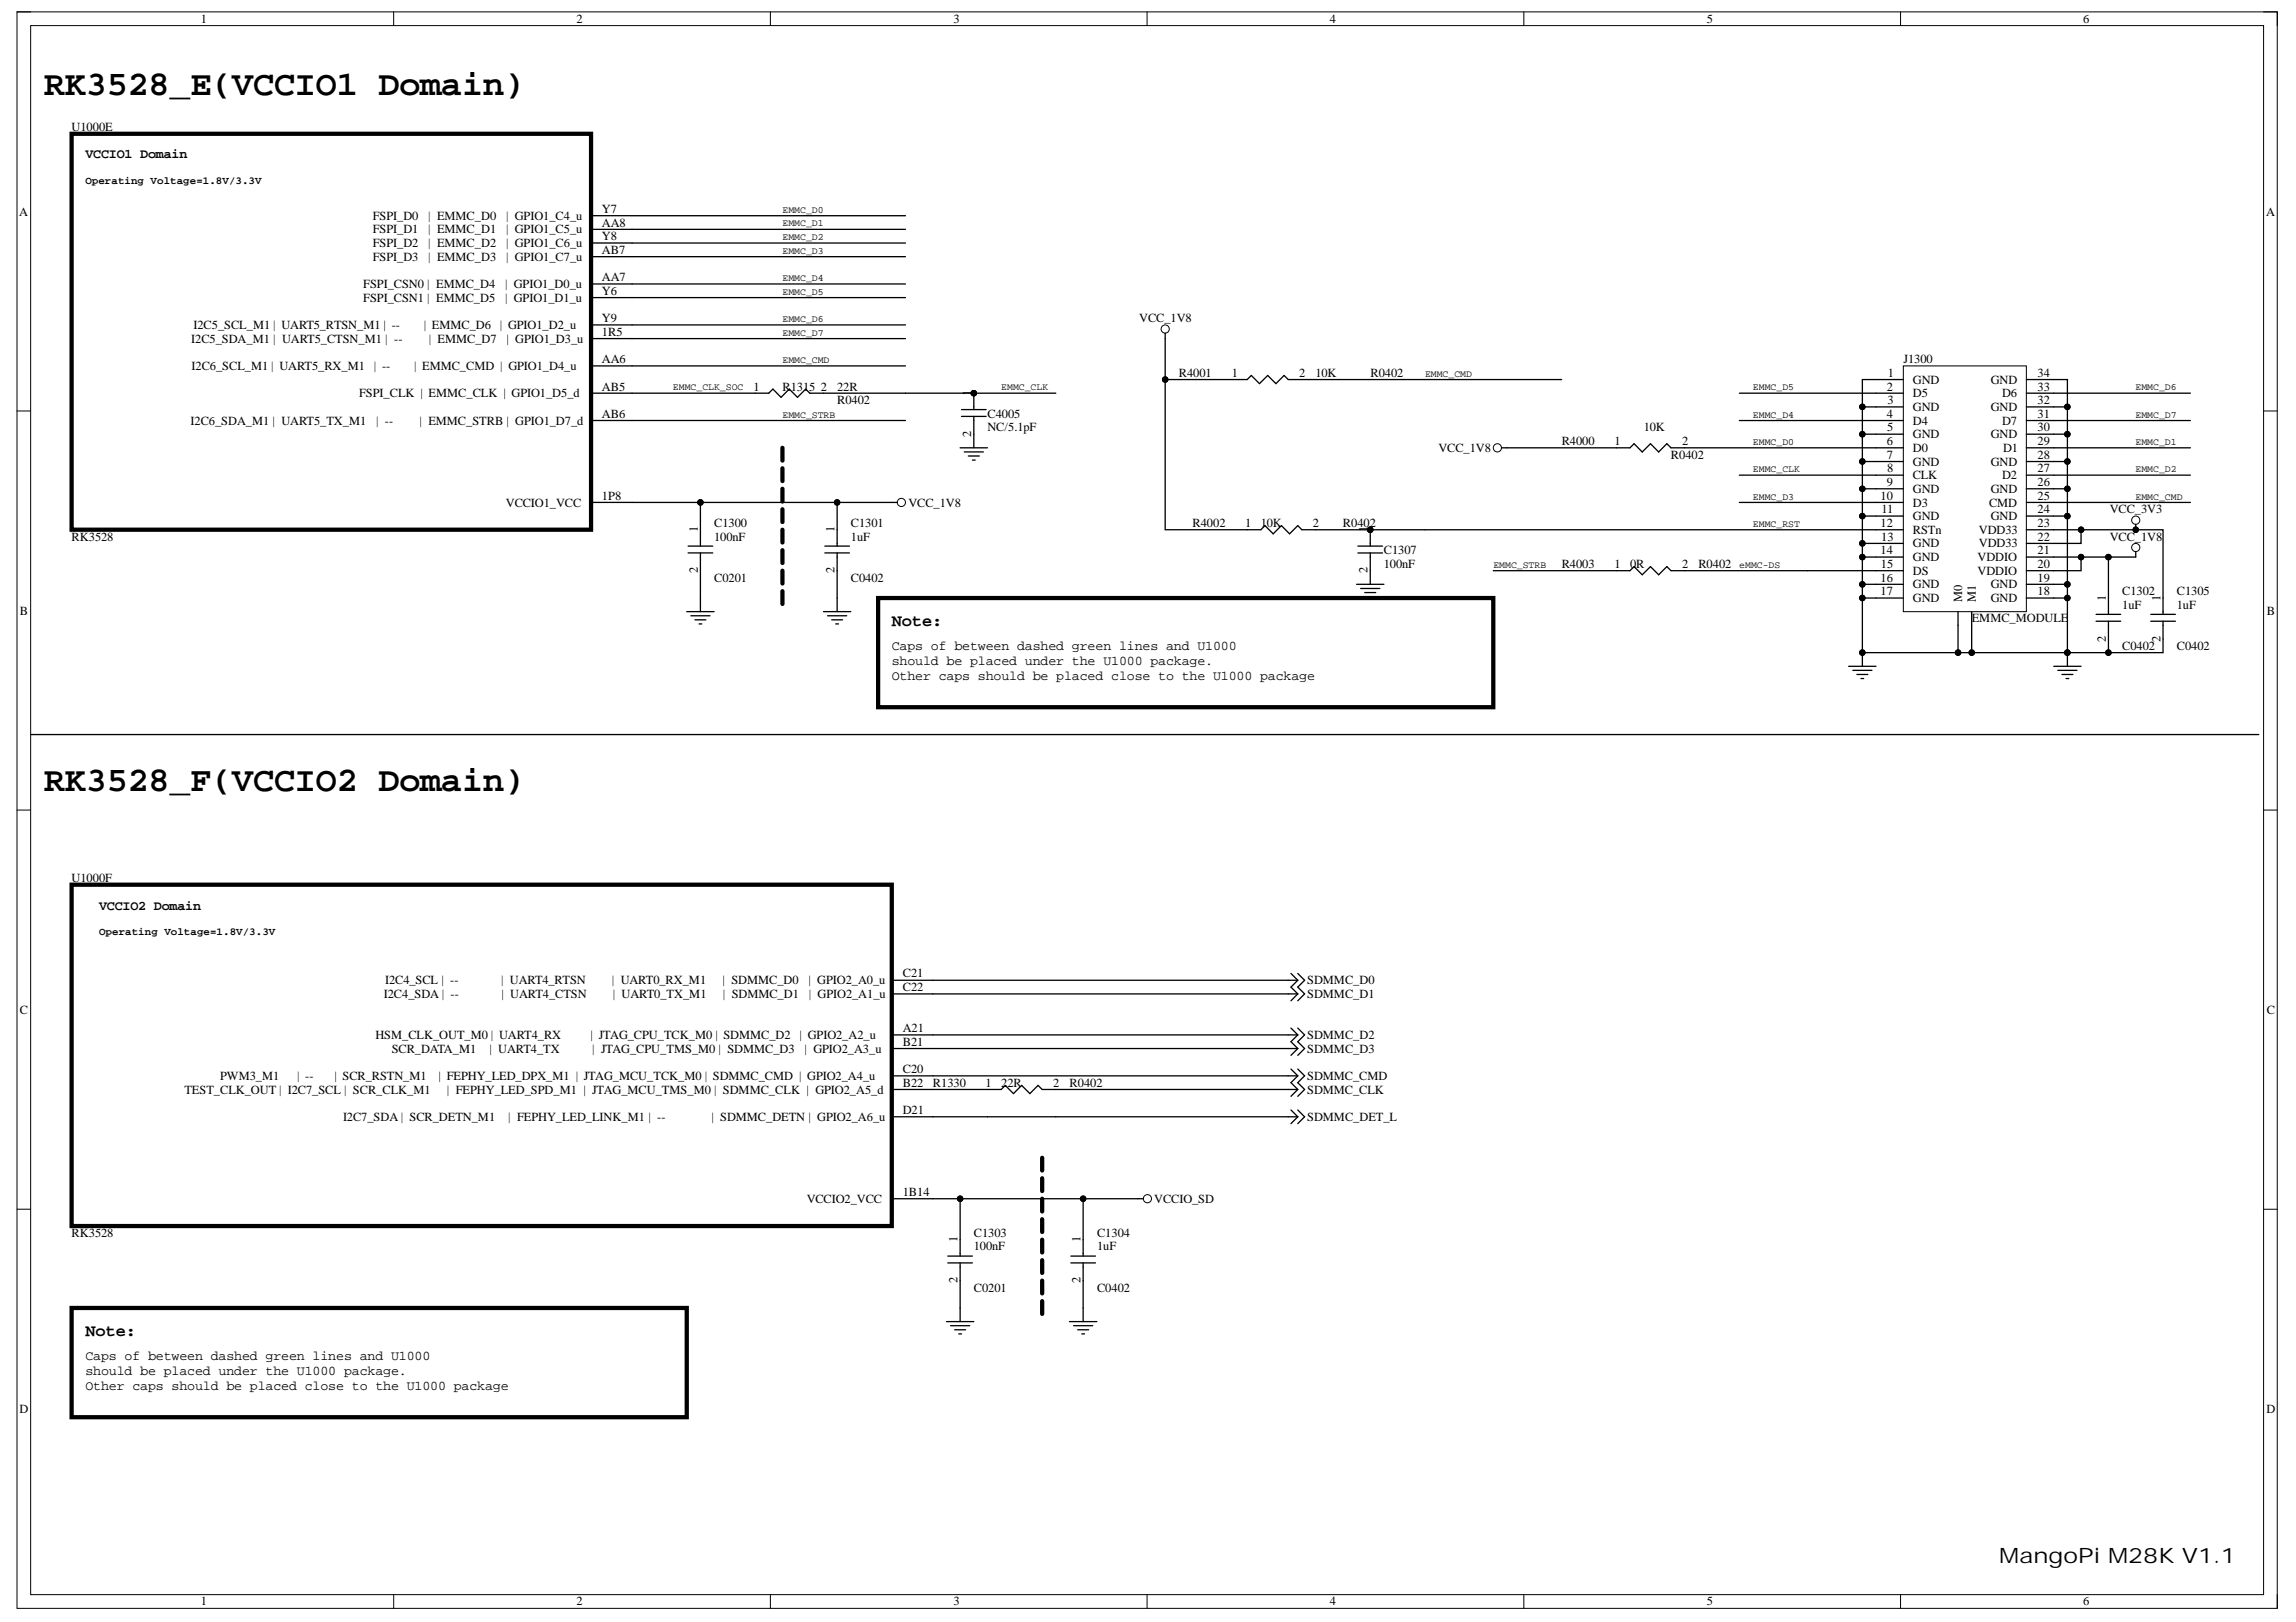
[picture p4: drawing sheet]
<svg xmlns="http://www.w3.org/2000/svg" width="297mm" height="210mm" viewBox="0 0 297 210" stroke-linecap="round" stroke-linejoin="round" font-family="sans-serif">
<defs><g id="words">
<g font-size="4.5">
<text x="5.7" y="12.3">RK3528_E(VCCIO1 Domain)</text>
<text x="5.7" y="102.4">RK3528_F(VCCIO2 Domain)</text>
</g>
<text font-size="2.7" x="258.6" y="202.2">MangoPi M28K V1.1</text>
<g font-size="2.2">
<text x="115.4" y="81">Note:</text>
<text x="11" y="172.9">Note:</text>
</g>
<g font-size="1.7">
<text x="11" y="20.5">VCCIO1 Domain</text>
<text x="115.4" y="84.1">Caps of between dashed green lines and U1000</text>
<text x="115.4" y="86">should be placed under the U1000 package.</text>
<text x="115.4" y="88">Other caps should be placed close to the U1000 package</text>
<text x="12.8" y="117.7">VCCIO2 Domain</text>
<text x="11" y="176">Caps of between dashed green lines and U1000</text>
<text x="11" y="177.9">should be placed under the U1000 package.</text>
<text x="11" y="179.9">Other caps should be placed close to the U1000 package</text>
</g>
<g font-size="1.6">
<text x="26" y="3">1</text>
<text x="74.6" y="3">2</text>
<text x="123.4" y="3">3</text>
<text x="172" y="3">4</text>
<text x="220.8" y="3">5</text>
<text x="269.5" y="3">6</text>
<text x="9.3" y="16.9">U1000E</text>
<text x="2.5" y="27.9">A</text>
<text x="48.2" y="28.4">FSPI_D0</text>
<text x="55.4" y="28.4">| EMMC_D0</text>
<text x="65.5" y="28.4">| GPIO1_C4_u</text>
<text x="77.9" y="27.6">Y7</text>
<text x="77.9" y="29.3">AA8</text>
<text x="293.2" y="27.9">A</text>
<text x="48.2" y="30.2">FSPI_D1</text>
<text x="48.2" y="32">FSPI_D2</text>
<text x="48.2" y="33.8">FSPI_D3</text>
<text x="55.4" y="30.2">| EMMC_D1</text>
<text x="55.4" y="32">| EMMC_D2</text>
<text x="55.4" y="33.8">| EMMC_D3</text>
<text x="65.5" y="30.2">| GPIO1_C5_u</text>
<text x="65.5" y="32">| GPIO1_C6_u</text>
<text x="65.5" y="33.8">| GPIO1_C7_u</text>
<text x="77.9" y="31.1">Y8</text>
<text x="77.9" y="32.9">AB7</text>
<text x="47" y="37.3">FSPI_CSN0 | EMMC_D4</text>
<text x="47" y="39">FSPI_CSN1 | EMMC_D5</text>
<text x="65.3" y="37.3">| GPIO1_D0_u</text>
<text x="65.3" y="39">| GPIO1_D1_u</text>
<text x="77.9" y="36.4">AA7</text>
<text x="77.9" y="38.2">Y6</text>
<text x="77.9" y="41.7">Y9</text>
<text x="147.4" y="41.7">VCC_1V8</text>
<text x="24.7" y="44.3">I2C5_SDA_M1 | UART5_CTSN_M1 | --</text>
<text x="24.8" y="47.9">I2C6_SCL_M1 | UART5_RX_M1</text>
<text x="25" y="42.6">I2C5_SCL_M1 | UART5_RTSN_M1 | --</text>
<text x="48.4" y="47.9">| --</text>
<text x="53.6" y="47.9">| EMMC_CMD | GPIO1_D4_u</text>
<text x="54.8" y="42.6">| EMMC_D6</text>
<text x="55.5" y="44.3">| EMMC_D7</text>
<text x="64.7" y="42.6">| GPIO1_D2_u</text>
<text x="65.5" y="44.3">| GPIO1_D3_u</text>
<text x="77.9" y="43.4">1R5</text>
<text x="77.9" y="47">AA6</text>
<text x="246.2" y="47">J1300</text>
<text x="46.4" y="51.4">FSPI_CLK | EMMC_CLK | GPIO1_D5_d</text>
<text x="77.9" y="50.5">AB5</text>
<text x="97.5" y="50.5">1</text>
<text x="101.2" y="50.5">R1315</text>
<text x="106.2" y="50.5">2</text>
<text x="108.3" y="52.3">R0402</text>
<text x="108.3" y="50.5">22R</text>
<text x="125.6" y="51.2" transform="rotate(-90 125.6 51.2)">1</text>
<text x="152.5" y="48.8">R4001</text>
<text x="159.4" y="48.8">1</text>
<text x="168.1" y="48.8">2</text>
<text x="170.2" y="48.8">10K</text>
<text x="177.3" y="48.8">R0402</text>
<text x="244.1" y="50.5">2</text>
<text x="244.2" y="52.3">3</text>
<text x="244.2" y="48.8">1</text>
<text x="247.5" y="49.7">GND</text>
<text x="247.5" y="51.4">D5</text>
<text x="247.5" y="53.2">GND</text>
<text x="257.5" y="53.2">GND</text>
<text x="257.5" y="49.7">GND</text>
<text x="259" y="51.4">D6</text>
<text x="263.6" y="52.3">32</text>
<text x="263.6" y="50.5">33</text>
<text x="263.6" y="48.8">34</text>
<text x="24.7" y="54.9">I2C6_SDA_M1 | UART5_TX_M1</text>
<text x="48.7" y="54.9">| --</text>
<text x="54.3" y="54.9">| EMMC_STRB | GPIO1_D7_d</text>
<text x="77.9" y="54.1">AB6</text>
<text x="125.6" y="56.5" transform="rotate(-90 125.6 56.5)">2</text>
<text x="127.8" y="54.1">C4005</text>
<text x="127.8" y="55.8">NC/5.1pF</text>
<text x="186.1" y="58.5">VCC_1V8</text>
<text x="202" y="57.6">R4000</text>
<text x="208.9" y="57.6">1</text>
<text x="212.7" y="55.8">10K</text>
<text x="216.2" y="59.4">R0402</text>
<text x="217.6" y="57.6">2</text>
<text x="244.1" y="54.1">4</text>
<text x="244.1" y="57.6">6</text>
<text x="244.1" y="59.4">7</text>
<text x="244.1" y="55.8">5</text>
<text x="247.5" y="54.9">D4</text>
<text x="247.5" y="56.7">GND</text>
<text x="247.5" y="58.5">D0</text>
<text x="257.5" y="56.7">GND</text>
<text x="259" y="54.9">D7</text>
<text x="259.2" y="58.5">D1</text>
<text x="263.6" y="59.4">28</text>
<text x="263.6" y="57.6">29</text>
<text x="263.6" y="55.8">30</text>
<text x="263.6" y="54.1">31</text>
<text x="65.4" y="65.5">VCCIO1_VCC</text>
<text x="77.9" y="64.7">1P8</text>
<text x="117.5" y="65.5">VCC_1V8</text>
<text x="243.3" y="64.7">10</text>
<text x="244.1" y="62.9">9</text>
<text x="244.1" y="61.1">8</text>
<text x="247.5" y="60.3">GND</text>
<text x="247.5" y="62">CLK</text>
<text x="247.5" y="63.8">GND</text>
<text x="247.5" y="65.5">D3</text>
<text x="257.3" y="65.5">CMD</text>
<text x="257.5" y="63.8">GND</text>
<text x="257.5" y="60.3">GND</text>
<text x="259" y="62">D2</text>
<text x="263.6" y="64.7">25</text>
<text x="263.6" y="62.9">26</text>
<text x="263.6" y="61.1">27</text>
<text x="9.3" y="70">RK3528</text>
<text x="90.3" y="68.9" transform="rotate(-90 90.3 68.9)">1</text>
<text x="92.4" y="68.2">C1300</text>
<text x="92.4" y="70">100nF</text>
<text x="108" y="68.9" transform="rotate(-90 108 68.9)">1</text>
<text x="110.1" y="68.2">C1301</text>
<text x="110.1" y="70">1uF</text>
<text x="154.3" y="68.2">R4002</text>
<text x="161.1" y="68.2">1</text>
<text x="163.1" y="68.2">10K</text>
<text x="169.8" y="68.2">2</text>
<text x="173.7" y="68.2">R0402</text>
<text x="176.9" y="68.9" transform="rotate(-90 176.9 68.9)">1</text>
<text x="179" y="71.7">C1307</text>
<text x="243.3" y="68.2">12</text>
<text x="243.3" y="71.7">14</text>
<text x="243.4" y="70">13</text>
<text x="243.4" y="66.4">11</text>
<text x="247.5" y="67.3">GND</text>
<text x="247.5" y="69.1">RSTn</text>
<text x="247.5" y="70.8">GND</text>
<text x="256" y="70.8">VDD33</text>
<text x="256" y="69.1">VDD33</text>
<text x="257.5" y="67.3">GND</text>
<text x="263.6" y="71.7">21</text>
<text x="263.6" y="70">22</text>
<text x="263.6" y="68.2">23</text>
<text x="263.6" y="66.4">24</text>
<text x="272.9" y="70">VCC_1V8</text>
<text x="272.9" y="66.4">VCC_3V3</text>
<text x="90.3" y="74.2" transform="rotate(-90 90.3 74.2)">2</text>
<text x="92.4" y="75.3">C0201</text>
<text x="108" y="74.2" transform="rotate(-90 108 74.2)">2</text>
<text x="110.1" y="75.3">C0402</text>
<text x="176.9" y="74.2" transform="rotate(-90 176.9 74.2)">2</text>
<text x="179" y="73.5">100nF</text>
<text x="202" y="73.5">R4003</text>
<text x="208.9" y="73.5">1</text>
<text x="210.9" y="73.5">0R</text>
<text x="217.6" y="73.5">2</text>
<text x="219.7" y="73.5">R0402</text>
<text x="243.3" y="75.3">16</text>
<text x="243.3" y="77">17</text>
<text x="243.3" y="73.5">15</text>
<text x="247.5" y="72.6">GND</text>
<text x="247.5" y="74.4">DS</text>
<text x="247.5" y="76.2">GND</text>
<text x="247.5" y="77.9">GND</text>
<text x="253.9" y="77.9" transform="rotate(-90 253.9 77.9)">M0</text>
<text x="255.6" y="77.9" transform="rotate(-90 255.6 77.9)">M1</text>
<text x="255.9" y="74.4">VDDIO</text>
<text x="255.9" y="72.6">VDDIO</text>
<text x="257.5" y="77.9">GND</text>
<text x="257.5" y="76.2">GND</text>
<text x="263.6" y="77">18</text>
<text x="263.6" y="75.3">19</text>
<text x="263.6" y="73.5">20</text>
<text x="272.4" y="77.7" transform="rotate(-90 272.4 77.7)">1</text>
<text x="274.5" y="77">C1302</text>
<text x="279.5" y="77.7" transform="rotate(-90 279.5 77.7)">1</text>
<text x="281.6" y="77">C1305</text>
<text x="2.6" y="79.5">B</text>
<text x="255.1" y="80.6">EMMC_MODULE</text>
<text x="272.4" y="83" transform="rotate(-90 272.4 83)">2</text>
<text x="274.5" y="78.8">1uF</text>
<text x="279.5" y="83" transform="rotate(-90 279.5 83)">2</text>
<text x="281.6" y="78.8">1uF</text>
<text x="293.2" y="79.5">B</text>
<text x="274.5" y="84.1">C0402</text>
<text x="281.6" y="84.1">C0402</text>
<text x="9.3" y="114.2">U1000F</text>
<text x="2.6" y="131.2">C</text>
<text x="49.7" y="129.2">I2C4_SDA | --</text>
<text x="49.8" y="127.4">I2C4_SCL | --</text>
<text x="64.8" y="127.4">| UART4_RTSN</text>
<text x="64.9" y="129.2">| UART4_CTSN</text>
<text x="79.2" y="127.4">| UART0_RX_M1</text>
<text x="79.3" y="129.2">| UART0_TX_M1</text>
<text x="93.5" y="127.4">| SDMMC_D0</text>
<text x="93.5" y="129.2">| SDMMC_D1</text>
<text x="104.6" y="127.4">| GPIO2_A0_u</text>
<text x="104.6" y="129.2">| GPIO2_A1_u</text>
<text x="116.8" y="126.5">C21</text>
<text x="116.8" y="128.3">C22</text>
<text x="169.1" y="127.4">SDMMC_D0</text>
<text x="169.1" y="129.2">SDMMC_D1</text>
<text x="293.2" y="131.2">C</text>
<text x="48.6" y="134.4">HSM_CLK_OUT_M0 | UART4_RX</text>
<text x="50.7" y="136.2">SCR_DATA_M1</text>
<text x="63.3" y="136.2">| UART4_TX</text>
<text x="76.4" y="134.4">| JTAG_CPU_TCK_M0 | SDMMC_D2</text>
<text x="76.6" y="136.2">| JTAG_CPU_TMS_M0 | SDMMC_D3</text>
<text x="103.4" y="134.4">| GPIO2_A2_u</text>
<text x="104.1" y="136.2">| GPIO2_A3_u</text>
<text x="116.8" y="133.6">A21</text>
<text x="116.8" y="135.3">B21</text>
<text x="169.1" y="134.4">SDMMC_D2</text>
<text x="169.1" y="136.2">SDMMC_D3</text>
<text x="23.9" y="141.5">TEST_CLK_OUT | I2C7_SCL | SCR_CLK_M1</text>
<text x="28.5" y="139.8">PWM3_M1</text>
<text x="38.4" y="139.8">| --</text>
<text x="43.3" y="139.8">| SCR_RSTN_M1</text>
<text x="56.7" y="139.8">| FEPHY_LED_DPX_M1 | JTAG_MCU_TCK_M0 | SDMMC_CMD | GPIO2_A4_u</text>
<text x="57.8" y="141.5">| FEPHY_LED_SPD_M1 | JTAG_MCU_TMS_M0 | SDMMC_CLK | GPIO2_A5_d</text>
<text x="116.8" y="138.9">C20</text>
<text x="116.8" y="140.7">B22</text>
<text x="120.7" y="140.7">R1330</text>
<text x="127.5" y="140.7">1</text>
<text x="129.5" y="140.7">22R</text>
<text x="136.3" y="140.7">2</text>
<text x="138.4" y="140.7">R0402</text>
<text x="169.1" y="139.8">SDMMC_CMD</text>
<text x="169.1" y="141.5">SDMMC_CLK</text>
<text x="44.4" y="145">I2C7_SDA | SCR_DETN_M1</text>
<text x="65.8" y="145">| FEPHY_LED_LINK_M1 | --</text>
<text x="92" y="145">| SDMMC_DETN | GPIO2_A6_u</text>
<text x="116.8" y="144.2">D21</text>
<text x="169.1" y="145">SDMMC_DET_L</text>
<text x="104.4" y="155.7">VCCIO2_VCC</text>
<text x="116.8" y="154.8">1B14</text>
<text x="149.3" y="155.7">VCCIO_SD</text>
<text x="9.3" y="160.1">RK3528</text>
<text x="123.9" y="160.8" transform="rotate(-90 123.9 160.8)">1</text>
<text x="126" y="160.1">C1303</text>
<text x="126" y="161.8">100nF</text>
<text x="139.8" y="160.8" transform="rotate(-90 139.8 160.8)">1</text>
<text x="141.9" y="160.1">C1304</text>
<text x="141.9" y="161.8">1uF</text>
<text x="123.9" y="166.1" transform="rotate(-90 123.9 166.1)">2</text>
<text x="126" y="167.2">C0201</text>
<text x="139.8" y="166.1" transform="rotate(-90 139.8 166.1)">2</text>
<text x="141.9" y="167.2">C0402</text>
<text x="2.5" y="182.8">D</text>
<text x="293.2" y="182.8">D</text>
<text x="26" y="207.8">1</text>
<text x="74.6" y="207.8">2</text>
<text x="123.4" y="207.8">3</text>
<text x="172" y="207.8">4</text>
<text x="220.8" y="207.8">5</text>
<text x="269.5" y="207.8">6</text>
</g>
<g font-size="1.4">
<text x="11" y="23.8">Operating Voltage=1.8V/3.3V</text>
<text x="12.8" y="121">Operating Voltage=1.8V/3.3V</text>
</g>
<g font-size="1.3">
<text x="101.2" y="27.6">EMMC_D0</text>
<text x="101.2" y="29.3">EMMC_D1</text>
<text x="101.2" y="31.1">EMMC_D2</text>
<text x="101.2" y="32.8">EMMC_D3</text>
<text x="101.2" y="36.4">EMMC_D4</text>
<text x="101.2" y="38.2">EMMC_D5</text>
<text x="101.2" y="41.7">EMMC_D6</text>
<text x="101.2" y="43.4">EMMC_D7</text>
<text x="101.2" y="47">EMMC_CMD</text>
<text x="87.1" y="50.5">EMMC_CLK_SOC</text>
<text x="129.5" y="50.5">EMMC_CLK</text>
<text x="184.4" y="48.7">EMMC_CMD</text>
<text x="226.8" y="50.5">EMMC_D5</text>
<text x="276.3" y="50.5">EMMC_D6</text>
<text x="101.2" y="54.1">EMMC_STRB</text>
<text x="226.8" y="54.1">EMMC_D4</text>
<text x="226.8" y="57.6">EMMC_D0</text>
<text x="276.3" y="57.6">EMMC_D1</text>
<text x="276.3" y="54.1">EMMC_D7</text>
<text x="226.8" y="64.7">EMMC_D3</text>
<text x="226.8" y="61.1">EMMC_CLK</text>
<text x="276.3" y="61.1">EMMC_D2</text>
<text x="276.3" y="64.7">EMMC_CMD</text>
<text x="226.8" y="68.2">EMMC_RST</text>
<text x="193.2" y="73.5">EMMC_STRB</text>
<text x="225" y="73.5">eMMC-DS</text>
</g>
</g></defs>
<g fill="none" stroke="#000" stroke-width=".13">
<path d="M2.2 1.5h1.8M2.2 1.5h292.4v206.6h-292.4zM4 3.3h288.8v203.1h-288.8zM50.9 1.5v1.8M99.7 1.5v1.8M148.4 1.5v1.8M197.1 1.5v1.8M245.9 1.5v1.8M292.8 1.5h1.8v1.8M2.2 53.2h1.8M292.8 53.2h1.8M2.2 104.8h1.8"/>
<path d="M292.8 104.8h1.8M2.2 156.5h1.8M292.8 156.5h1.8M50.9 206.4v1.7M99.7 206.4v1.7M148.4 206.4v1.7M197.1 206.4v1.7M245.9 206.4v1.7M294.6 206.4v1.7"/>
<circle cx="90.6" cy="65" r=".35"/>
<circle cx="108.3" cy="65" r=".35"/>
</g>
<g fill="#000">
<circle cx="90.6" cy="65" r=".35"/>
<circle cx="108.3" cy="65" r=".35"/>
</g>
<g fill="none" stroke="#000" stroke-width=".17">
<path d="M89 71.6h3.2M89 70.7h3.2M90.6 68.6v2.1M90.6 71.6v2.3M127.8 141h1.7l.6-.5 1 1 1.1-1 1 1 1.1-1 .5 .5h1.8M122.6 163.4h3.2M122.6 162.5h3.2M124.2 160.4v2.1M124.2 163.4v2.3M138.5 163.4h3.2M138.5 162.5h3.2M140.1 160.4v2.1"/>
<path d="M140.1 163.4v2.3"/>
</g>
<path d="M9.3 114.5h106.1v44.2h-106.1z" fill-rule="evenodd" fill="#fff"/>
<path d="M9.3 114.5h106.1v44.2h-106.1z" fill="none" stroke="#000" stroke-width=".55"/>
<path d="M97.7 50.9h1.8l.5-.5 1 1 1.1-1 1.1 1 1-1 .6 .5h1.7M115.4 126.9h5.3M115.4 128.6h5.3M115.4 133.9h5.3M115.4 135.7h5.3M115.4 139.2h5.3M115.4 141h5.3M115.4 144.5h5.3M115.4 155.1h5.3" fill="none" stroke="#000" stroke-width=".17"/>
<path d="M9.3 17.3h67.2v51.3h-67.2z" fill-rule="evenodd" fill="#fff"/>
<g fill="none" stroke="#000" stroke-width=".55">
<path d="M9.3 17.3h67.2v51.3h-67.2zM101.2 58v1.6M101.2 60.6v1.7M101.2 63.2v1.7M101.2 65.9v1.7M101.2 68.6v1.6M101.2 71.2v1.7M101.2 73.9v1.6M101.2 76.5v1.7M113.6 77.4h79.6v14.1h-79.6zM134.8 149.8v1.7M134.8 152.5v1.6"/>
<path d="M134.8 155.1v1.7M134.8 157.8v1.6M9.3 169.3h79.5v14.1h-79.5zM134.8 160.4v1.7M134.8 163.1v1.6M134.8 165.7v1.7M134.8 168.4v1.6"/>
</g>
<g fill="none" stroke="#000" stroke-width=".17">
<path d="M76.5 27.9h5.3M76.5 29.7h5.3M76.5 31.4h5.3M76.5 33.2h5.3M76.5 36.7h5.3M76.5 38.5h5.3M76.5 42h5.3M76.5 43.8h5.3M76.5 47.4h5.3M76.5 50.9h5.3M76.5 54.4h5.3M124.2 58h3.6"/>
<path d="M124.4 53.9h3.2M124.4 53h3.2M124.7 58.5h2.5M125.3 59h1.4M125.8 59.5h.4M126 50.9v2.1M126 53.9v4.1M150.7 43.1v.7M159.6 49.1h1.8l.5-.5 1 1 1.1-1 1.1 1 1-1 .6 .5h1.7M209.1 58h1.8l.5-.6 1.1 1.1 1-1.1 1.1 1.1 1-1.1 .6 .6h1.7M76.5 65h5.3M88.8 79.2h3.6"/>
<path d="M89.4 79.7h2.5M90.6 77.4v1.8M106.5 79.2h3.6M106.7 71.6h3.2M106.7 70.7h3.2M107.1 79.7h2.4M108.3 68.6v2.1M108.3 71.6v2.3M108.3 77.4v1.8M115.4 65h.7M161.4 68.6h1.7l.6-.6 1 1.1 1.1-1.1 1 1.1 1.1-1.1 .5 .6h1.8M209.1 73.9h1.8l.5-.6 1.1 1.1 1-1.1 1.1 1.1 1-1.1 .6 .6h1.7"/>
<path d="M4 95.1h288.2M89.9 80.2h1.4M90.4 80.7h.4M107.6 80.2h1.4M108.1 80.7h.4M166.7 126.9h1.2M166.7 128.6h1.2M166.7 133.9h1.2M166.7 135.7h1.2M166.7 139.2h1.2M167 126l.9 .9M167 133l.9 .9"/>
<path d="M167 138.3l.9 .9M167.9 126.9l-.9 .8 .9 .9M167.9 126l.9 .9-.9 .8 .9 .9-.9 .9M167.9 128.6l-.9 .9M167.9 133.9l-.9 .9 .9 .9M167.9 133l.9 .9-.9 .9 .9 .9-.9 .9M167.9 135.7l-.9 .9M167.9 139.2l-.9 .9 .9 .9M167.9 138.3l.9 .9-.9 .9 .9 .9-.9 .9M147.2 155.1h.7M166.7 144.5h1.2M166.7 141h1.2"/>
<path d="M167 143.6l.9 .9M167.9 144.5l-.9 .9M167.9 143.6l.9 .9-.9 .9M167.9 141l-.9 .9M122.4 171h3.6M123 171.6h2.5M123.5 172.1h1.4M124 172.6h.4M124.2 169.3v1.7M138.4 171h3.5M138.9 171.6h2.5M139.4 172.1h1.4"/>
<path d="M140 172.6h.3M140.1 169.3v1.7"/>
</g>
<g fill="none" stroke="#000" stroke-width=".13">
<circle cx="126" cy="50.9" r=".35"/>
<circle cx="150.7" cy="42.6" r=".53"/>
<circle cx="116.6" cy="65" r=".53"/>
<circle cx="148.4" cy="155.1" r=".53"/>
</g>
<circle cx="126" cy="50.9" r=".35" fill="#000"/>
<path d="M246.2 47.4h16v31.8h-16z" fill-rule="evenodd" fill="#fff"/>
<g fill="none" stroke="#000" stroke-width=".13">
<path d="M246.2 47.4h16v31.8h-16z"/>
<circle cx="126" cy="50.9" r=".35"/>
<circle cx="150.7" cy="49.1" r=".35"/>
<circle cx="193.7" cy="58" r=".53"/>
<circle cx="240.9" cy="56.2" r=".35"/>
<circle cx="240.9" cy="52.7" r=".35"/>
<circle cx="240.9" cy="59.7" r=".35"/>
<circle cx="267.5" cy="56.2" r=".35"/>
<circle cx="267.5" cy="52.7" r=".35"/>
<circle cx="267.5" cy="59.7" r=".35"/>
<circle cx="177.3" cy="68.6" r=".35"/>
<circle cx="240.9" cy="63.3" r=".35"/>
<circle cx="240.9" cy="75.6" r=".35"/>
<circle cx="240.9" cy="70.3" r=".35"/>
<circle cx="240.9" cy="77.4" r=".35"/>
<circle cx="240.9" cy="72.1" r=".35"/>
<circle cx="240.9" cy="66.8" r=".35"/>
<circle cx="267.5" cy="63.3" r=".35"/>
<circle cx="267.5" cy="75.6" r=".35"/>
<circle cx="267.5" cy="77.4" r=".35"/>
<circle cx="267.5" cy="66.8" r=".35"/>
<circle cx="269.2" cy="68.6" r=".35"/>
<circle cx="269.2" cy="72.1" r=".35"/>
<circle cx="272.8" cy="72.1" r=".35"/>
<circle cx="276.3" cy="70.9" r=".53"/>
<circle cx="276.3" cy="68.6" r=".35"/>
<circle cx="276.3" cy="67.3" r=".53"/>
<circle cx="240.9" cy="84.5" r=".35"/>
<circle cx="253.3" cy="84.5" r=".35"/>
<circle cx="255.1" cy="84.5" r=".35"/>
<circle cx="267.5" cy="84.5" r=".35"/>
<circle cx="272.8" cy="84.5" r=".35"/>
<circle cx="124.2" cy="155.1" r=".35"/>
<circle cx="140.1" cy="155.1" r=".35"/>
</g>
<g fill="none" stroke="#000" stroke-width=".17">
<path d="M81.8 27.9h35.3M81.8 29.7h35.3M81.8 31.5h35.3M81.8 33.2h35.3M81.8 36.7h35.3M81.8 38.5h35.3M81.8 50.9h15.9M81.8 42h35.3M81.8 43.8h35.3M81.8 47.4h35.3M81.8 54.4h35.3M106.5 50.9h30.1"/>
<path d="M150.7 43.8v24.8h10.7M150.7 49.1h8.9M168.4 49.1h33.6M194.2 58h14.9M217.9 58h28.3M225 50.9h21.2M225 54.4h21.2M240.9 52.7h5.3M240.9 56.2h5.3M240.9 59.7h5.3M246.2 49.1h-5.3v28.3h5.3M262.2 49.1h5.3v28.3h-5.3"/>
<path d="M262.2 50.9h21.2M262.2 52.7h5.3M262.2 54.4h21.2M262.2 56.2h5.3M262.2 58h21.2M262.2 59.7h5.3M81.8 65h8.8M90.6 68.6v-3.6h17.7v3.6M90.6 73.9v3.5M108.3 65h7.1M108.3 73.9v3.5M170.2 68.6h76"/>
<path d="M175.5 75.6h3.5M175.7 71.6h3.2M175.7 70.7h3.2M176 76.2h2.5M176.6 76.7h1.4M177.1 77.2h.4M177.3 68.6v2.1M177.3 71.6v4M193.2 73.9h15.9M217.9 73.9h28.3M225 61.5h21.2M225 65h21.2"/>
<path d="M240.9 77.4v7.1h26.6v-7.1M240.9 63.3h5.3M240.9 66.8h5.3M240.9 70.3h5.3M240.9 72.1h5.3M240.9 75.6h5.3M253.3 79.2v5.3M255.1 79.2v5.3M262.2 68.6h17.6v10.9M262.2 61.5h21.2M262.2 63.3h5.3M262.2 65h21.2"/>
<path d="M262.2 66.8h5.3M262.2 75.6h5.3M269.2 72.1v1.8h-7M269.2 68.6v1.7h-7M271.2 79.5h3.2M272.8 72.1v7.4M276.3 71.4v.7h-14.1M276.3 67.9v.7M278.3 79.5h3.1M239.2 86.2h3.5M239.7 86.8h2.5M240.2 87.3h1.4"/>
<path d="M240.8 87.8h.3M240.9 84.5v1.7M265.7 86.2h3.5M266.2 86.8h2.5M266.8 87.3h1.4M267.3 87.8h.3M271.2 80.4h3.2M272.8 80.4v4.1M278.3 80.4h3.1M279.8 80.4v4.1h-12.3v1.7M120.7 133.9h46M120.7 135.7h46"/>
<path d="M120.7 139.2h46M120.7 128.6h46M120.7 126.9h46M120.7 141h7.1M120.7 144.5h46M120.7 155.1h3.5M136.6 141h30.1M140.1 155.1v5.3M147.2 155.1h-23v5.3M124.2 165.7v3.6M140.1 165.7v3.6"/>
</g>
<g fill="#000">
<circle cx="126" cy="50.9" r=".35"/>
<circle cx="150.7" cy="49.1" r=".35"/>
<circle cx="240.9" cy="56.2" r=".35"/>
<circle cx="240.9" cy="52.7" r=".35"/>
<circle cx="240.9" cy="59.7" r=".35"/>
<circle cx="267.5" cy="56.2" r=".35"/>
<circle cx="267.5" cy="52.7" r=".35"/>
<circle cx="267.5" cy="59.7" r=".35"/>
<circle cx="177.3" cy="68.6" r=".35"/>
<circle cx="240.9" cy="63.3" r=".35"/>
<circle cx="240.9" cy="75.6" r=".35"/>
<circle cx="240.9" cy="70.3" r=".35"/>
<circle cx="240.9" cy="77.4" r=".35"/>
<circle cx="240.9" cy="72.1" r=".35"/>
<circle cx="240.9" cy="66.8" r=".35"/>
<circle cx="267.5" cy="63.3" r=".35"/>
<circle cx="267.5" cy="75.6" r=".35"/>
<circle cx="267.5" cy="77.4" r=".35"/>
<circle cx="267.5" cy="66.8" r=".35"/>
<circle cx="269.2" cy="68.6" r=".35"/>
<circle cx="269.2" cy="72.1" r=".35"/>
<circle cx="272.8" cy="72.1" r=".35"/>
<circle cx="276.3" cy="68.6" r=".35"/>
<circle cx="240.9" cy="84.5" r=".35"/>
<circle cx="253.3" cy="84.5" r=".35"/>
<circle cx="255.1" cy="84.5" r=".35"/>
<circle cx="267.5" cy="84.5" r=".35"/>
<circle cx="272.8" cy="84.5" r=".35"/>
<circle cx="124.2" cy="155.1" r=".35"/>
<circle cx="140.1" cy="155.1" r=".35"/>
</g>
<use href="#words"/>
</svg>
